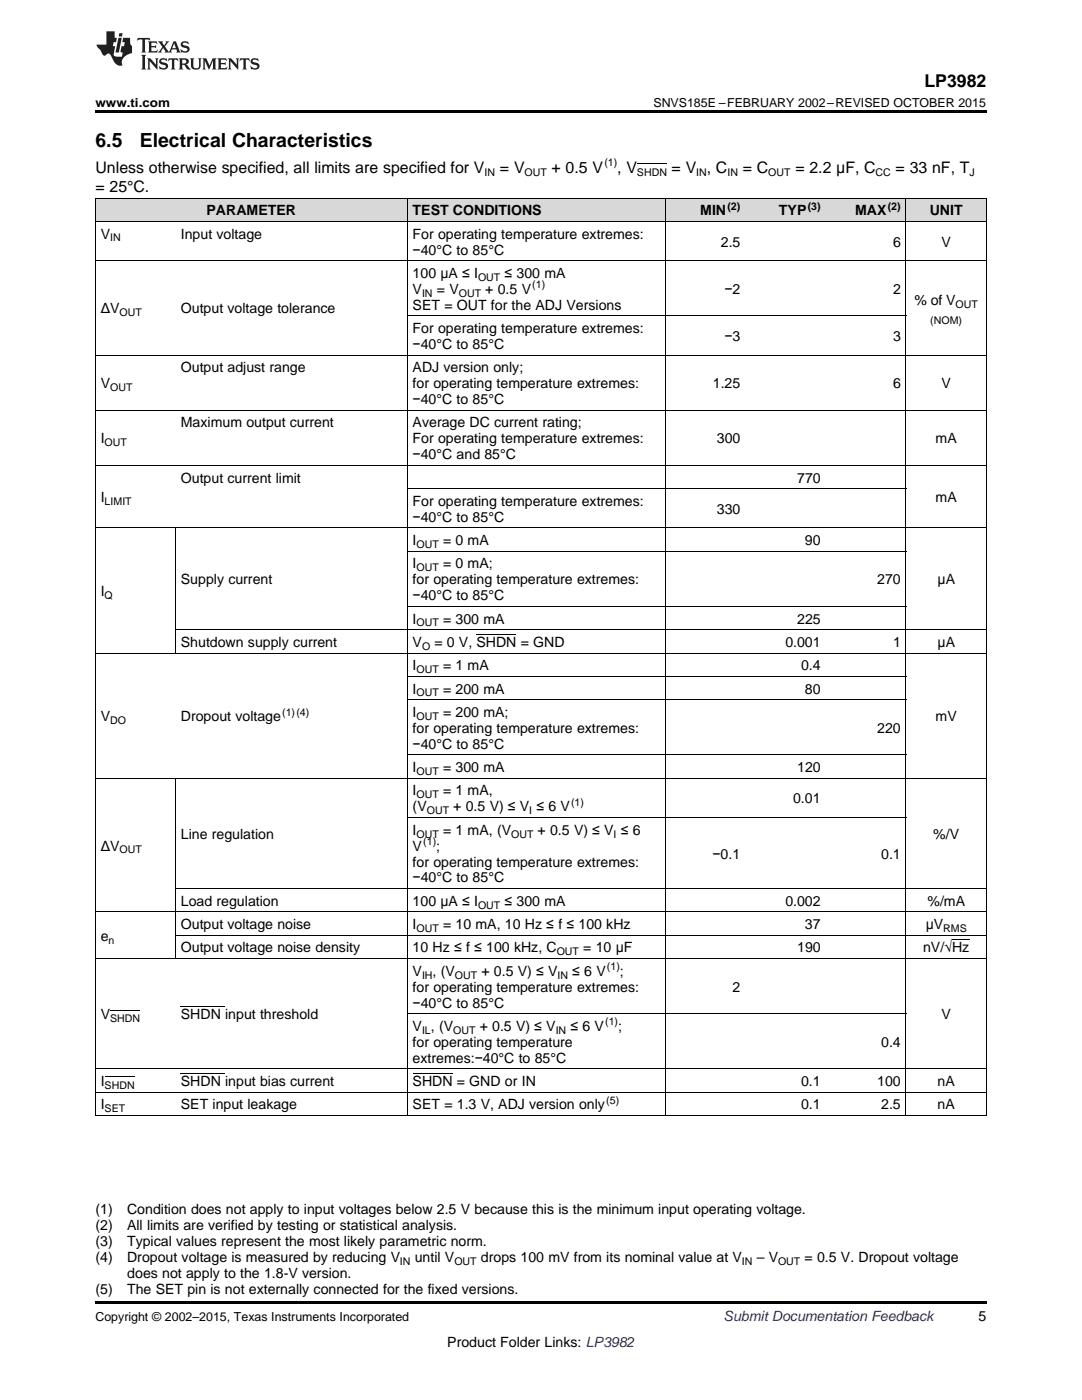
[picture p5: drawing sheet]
<svg xmlns="http://www.w3.org/2000/svg" width="216mm" height="279mm" viewBox="0 0 216 279" stroke-linecap="round" stroke-linejoin="round" font-family="sans-serif">
<defs><g id="words">
<g font-size="3.9">
<text x="19" y="29.3">6.5</text>
<text x="27.9" y="29.3">Electrical Characteristics</text>
</g>
<text font-size="3.5" x="184.5" y="17.3">LP3982</text>
<g font-size="3.2">
<text x="19" y="34.4">Unless otherwise specified, all limits are specified for V</text>
<text x="99.8" y="34.4">= V</text>
<text x="110.1" y="34.4">+ 0.5 V</text>
<text x="123.2" y="34.4">, V</text>
<text x="134" y="34.4">= V , C</text>
<text x="148.2" y="34.4">= C</text>
<text x="158.7" y="34.4">= 2.2 μF, C</text>
<text x="178.7" y="34.4">= 33 nF, T</text>
<text x="19" y="38.3">= 25°C.</text>
</g>
<g font-size="2.8">
<text x="20.1" y="47.6">V</text>
<text x="36.1" y="47.6">Input voltage</text>
<text x="41.2" y="43">PARAMETER</text>
<text x="82.3" y="43">TEST CONDITIONS</text>
<text x="82.3" y="47.6">For operating temperature extremes:</text>
<text x="139.7" y="43">MIN</text>
<text x="155.4" y="43">TYP</text>
<text x="170.6" y="43">MAX</text>
<text x="185.5" y="43">UNIT</text>
<text x="82.3" y="50.8">−40°C to 85°C</text>
<text x="143.8" y="49.2">2.5</text>
<text x="178.2" y="49.2">6</text>
<text x="187.9" y="49.2">V</text>
<text x="82.3" y="55.5">100 μA ≤ I</text>
<text x="82.3" y="58.6">V</text>
<text x="87.2" y="58.6">= V</text>
<text x="96.8" y="58.6">+ 0.5 V</text>
<text x="100.7" y="55.5">≤ 300 mA</text>
<text x="144.5" y="58.6">−2</text>
<text x="178.2" y="58.6">2</text>
<text x="20.1" y="62.5">ΔV</text>
<text x="36.1" y="62.5">Output voltage tolerance</text>
<text x="82.3" y="61.8">SET = OUT for the ADJ Versions</text>
<text x="182.5" y="61">% of V</text>
<text x="82.3" y="66.5">For operating temperature extremes:</text>
<text x="82.3" y="69.6">−40°C to 85°C</text>
<text x="144.5" y="68.1">−3</text>
<text x="178.2" y="68.1">3</text>
<text x="20.1" y="77.5">V</text>
<text x="36.1" y="74.3">Output adjust range</text>
<text x="82.3" y="74.3">ADJ version only;</text>
<text x="82.3" y="77.5">for operating temperature extremes:</text>
<text x="142.2" y="77.5">1.25</text>
<text x="178.2" y="77.5">6</text>
<text x="187.9" y="77.5">V</text>
<text x="82.3" y="80.6">−40°C to 85°C</text>
<text x="20.1" y="88.5">I</text>
<text x="36.1" y="85.3">Maximum output current</text>
<text x="82.3" y="85.3">Average DC current rating;</text>
<text x="82.3" y="88.5">For operating temperature extremes:</text>
<text x="143.1" y="88.5">300</text>
<text x="186.7" y="88.5">mA</text>
<text x="82.3" y="91.7">−40°C and 85°C</text>
<text x="20.1" y="100.2">I</text>
<text x="36.1" y="96.3">Output current limit</text>
<text x="82.3" y="101">For operating temperature extremes:</text>
<text x="159.1" y="96.3">770</text>
<text x="186.7" y="100.2">mA</text>
<text x="82.3" y="104.1">−40°C to 85°C</text>
<text x="143.1" y="102.6">330</text>
<text x="82.3" y="108.8">I</text>
<text x="82.3" y="113.5">I</text>
<text x="88.4" y="108.8">= 0 mA</text>
<text x="88.4" y="113.5">= 0 mA;</text>
<text x="160.6" y="108.8">90</text>
<text x="20.1" y="119">I</text>
<text x="36.1" y="116.6">Supply current</text>
<text x="82.3" y="116.6">for operating temperature extremes:</text>
<text x="82.3" y="119.8">−40°C to 85°C</text>
<text x="175" y="116.6">270</text>
<text x="187.1" y="116.6">μA</text>
<text x="82.3" y="124.5">I</text>
<text x="88.4" y="124.5">= 300 mA</text>
<text x="159.1" y="124.5">225</text>
<text x="36.1" y="129.1">Shutdown supply current</text>
<text x="82.3" y="129.1">V</text>
<text x="86.7" y="129.1">= 0 V, SHDN = GND</text>
<text x="156.7" y="129.1">0.001</text>
<text x="178.2" y="129.1">1</text>
<text x="187.1" y="129.1">μA</text>
<text x="82.3" y="133.8">I</text>
<text x="88.4" y="133.8">= 1 mA</text>
<text x="159.8" y="133.8">0.4</text>
<text x="20.1" y="143.9">V</text>
<text x="36.1" y="143.9">Dropout voltage</text>
<text x="82.3" y="138.4">I</text>
<text x="82.3" y="143.1">I</text>
<text x="88.4" y="138.4">= 200 mA</text>
<text x="88.4" y="143.1">= 200 mA;</text>
<text x="160.6" y="138.4">80</text>
<text x="186.7" y="143.9">mV</text>
<text x="82.3" y="146.3">for operating temperature extremes:</text>
<text x="82.3" y="149.4">−40°C to 85°C</text>
<text x="175" y="146.3">220</text>
<text x="82.3" y="154.1">I</text>
<text x="88.4" y="154.1">= 300 mA</text>
<text x="159.1" y="154.1">120</text>
<text x="82.3" y="158.8">I</text>
<text x="82.3" y="161.9">(V</text>
<text x="88.4" y="158.8">= 1 mA,</text>
<text x="90.5" y="161.9">+ 0.5 V) ≤ V ≤ 6 V</text>
<text x="158.3" y="160.3">0.01</text>
<text x="36.1" y="167.4">Line regulation</text>
<text x="82.3" y="166.6">I</text>
<text x="88.4" y="166.6">= 1 mA, (V</text>
<text x="107.3" y="166.6">+ 0.5 V) ≤ V ≤ 6</text>
<text x="186.2" y="167.4">%/V</text>
<text x="20.1" y="169.8">ΔV</text>
<text x="82.3" y="169.8">V</text>
<text x="82.3" y="172.9">for operating temperature extremes:</text>
<text x="87" y="169.8">;</text>
<text x="142.2" y="171.3">−0.1</text>
<text x="175.8" y="171.3">0.1</text>
<text x="82.3" y="176.1">−40°C to 85°C</text>
<text x="36.1" y="180.8">Load regulation</text>
<text x="36.1" y="185.4">Output voltage noise</text>
<text x="82.3" y="180.8">100 μA ≤ I</text>
<text x="82.3" y="185.4">I</text>
<text x="88.4" y="185.4">= 10 mA, 10 Hz ≤ f ≤ 100 kHz</text>
<text x="100.7" y="180.8">≤ 300 mA</text>
<text x="156.7" y="180.8">0.002</text>
<text x="160.6" y="185.4">37</text>
<text x="184.7" y="185.4">μV</text>
<text x="185.1" y="180.8">%/mA</text>
<text x="20.1" y="187.7">e</text>
<text x="36.1" y="190.1">Output voltage noise density</text>
<text x="82.3" y="190.1">10 Hz ≤ f ≤ 100 kHz, C</text>
<text x="116.4" y="190.1">= 10 μF</text>
<text x="159.1" y="190.1">190</text>
<text x="184.2" y="190.1">nV/√Hz</text>
<text x="82.3" y="194.7">V</text>
<text x="82.3" y="197.9">for operating temperature extremes:</text>
<text x="86.3" y="194.7">, (V</text>
<text x="96.1" y="194.7">+ 0.5 V) ≤ V</text>
<text x="114.2" y="194.7">≤ 6 V</text>
<text x="123.7" y="194.7">;</text>
<text x="146.2" y="197.9">2</text>
<text x="20.1" y="203.4">V</text>
<text x="36.1" y="203.4">SHDN input threshold</text>
<text x="82.3" y="201.1">−40°C to 85°C</text>
<text x="187.9" y="203.4">V</text>
<text x="82.3" y="205.7">V , (V</text>
<text x="82.3" y="208.9">for operating temperature</text>
<text x="95.7" y="205.7">+ 0.5 V) ≤ V</text>
<text x="113.8" y="205.7">≤ 6 V</text>
<text x="123.3" y="205.7">;</text>
<text x="175.8" y="208.9">0.4</text>
<text x="82.3" y="212.1">extremes:−40°C to 85°C</text>
<text x="20.1" y="216.7">I</text>
<text x="20.1" y="221.4">I</text>
<text x="36.1" y="216.7">SHDN input bias current</text>
<text x="36.1" y="221.4">SET input leakage</text>
<text x="82.3" y="216.7">SHDN = GND or IN</text>
<text x="82.3" y="221.4">SET = 1.3 V, ADJ version only</text>
<text x="159.8" y="216.7">0.1</text>
<text x="159.8" y="221.4">0.1</text>
<text x="175" y="216.7">100</text>
<text x="175.8" y="221.4">2.5</text>
<text x="187.1" y="216.7">nA</text>
<text x="187.1" y="221.4">nA</text>
<text x="19" y="242.4">(1)</text>
<text x="19" y="245.5">(2)</text>
<text x="25.4" y="242.4">Condition does not apply to input voltages below 2.5 V because this is the minimum input operating voltage.</text>
<text x="25.4" y="245.5">All limits are verified by testing or statistical analysis.</text>
<text x="19" y="248.7">(3)</text>
<text x="19" y="251.9">(4)</text>
<text x="25.4" y="248.7">Typical values represent the most likely parametric norm.</text>
<text x="25.4" y="251.9">Dropout voltage is measured by reducing V</text>
<text x="82.8" y="251.9">until V</text>
<text x="96" y="251.9">drops 100 mV from its nominal value at V</text>
<text x="151" y="251.9">– V</text>
<text x="160.5" y="251.9">= 0.5 V. Dropout voltage</text>
<text x="25.4" y="255.1">does not apply to the 1.8-V version.</text>
<text x="19" y="258.2">(5)</text>
<text x="25.4" y="258.2">The SET pin is not externally connected for the fixed versions.</text>
<text x="195.3" y="263.6">5</text>
<text x="89.3" y="268.9">Product Folder Links: LP3982</text>
</g>
<text font-size="2.8" fill="#0000c8" x="144.4" y="263.6">Submit Documentation Feedback</text>
<g font-size="2.5">
<text x="19" y="21.4">www.ti.com</text>
<text x="130.4" y="21.4">SNVS185E –FEBRUARY 2002–REVISED OCTOBER 2015</text>
<text x="19" y="263.6">Copyright © 2002–2015, Texas Instruments Incorporated</text>
</g>
<g font-size="2.1">
<text x="96.7" y="35.1">IN</text>
<text x="104.7" y="35.1">OUT</text>
<text x="120.6" y="33.2">(1)</text>
<text x="127.1" y="35.1">SHDN</text>
<text x="138.9" y="35.1">IN</text>
<text x="145.2" y="35.1">IN</text>
<text x="153.3" y="35.1">OUT</text>
<text x="174.7" y="35.1">CC</text>
<text x="193.5" y="35.1">J</text>
<text x="145.2" y="41.8">(2)</text>
<text x="161.2" y="41.8">(3)</text>
<text x="177.1" y="41.8">(2)</text>
<text x="22" y="48.2">IN</text>
<text x="84.2" y="59.2">IN</text>
<text x="91.5" y="59.2">OUT</text>
<text x="95.4" y="56">OUT</text>
<text x="106.2" y="57.5">(1)</text>
<text x="23.8" y="63.1">OUT</text>
<text x="185.6" y="64.7">(NOM)</text>
<text x="190.7" y="61.5">OUT</text>
<text x="22" y="78">OUT</text>
<text x="20.9" y="89">OUT</text>
<text x="20.9" y="100.8">LIMIT</text>
<text x="83.1" y="109.4">OUT</text>
<text x="20.9" y="119.5">Q</text>
<text x="83.1" y="114">OUT</text>
<text x="83.1" y="125">OUT</text>
<text x="84.2" y="129.7">O</text>
<text x="83.1" y="134.3">OUT</text>
<text x="56.3" y="142.8">(1)(4)</text>
<text x="83.1" y="139">OUT</text>
<text x="83.1" y="143.7">OUT</text>
<text x="22" y="144.5">DO</text>
<text x="83.1" y="154.7">OUT</text>
<text x="83.1" y="159.3">OUT</text>
<text x="113.9" y="160.8">(1)</text>
<text x="83.1" y="167.1">OUT</text>
<text x="85.2" y="162.5">OUT</text>
<text x="102" y="167.1">OUT</text>
<text x="105.6" y="162.5">I</text>
<text x="122.4" y="167.1">I</text>
<text x="23.8" y="170.3">OUT</text>
<text x="84.5" y="168.6">(1)</text>
<text x="83.1" y="186">OUT</text>
<text x="95.4" y="181.3">OUT</text>
<text x="188.2" y="186">RMS</text>
<text x="21.7" y="188.3">n</text>
<text x="111.1" y="190.6">OUT</text>
<text x="84.2" y="195.3">IH</text>
<text x="90.8" y="195.3">OUT</text>
<text x="111.2" y="195.3">IN</text>
<text x="121.1" y="193.6">(1)</text>
<text x="22" y="204">SHDN</text>
<text x="84.2" y="206.3">IL</text>
<text x="90.4" y="206.3">OUT</text>
<text x="110.9" y="206.3">IN</text>
<text x="120.8" y="204.6">(1)</text>
<text x="20.9" y="217.3">SHDN</text>
<text x="20.9" y="222">SET</text>
<text x="121" y="220.3">(5)</text>
<text x="79.8" y="252.4">IN</text>
<text x="90.7" y="252.4">OUT</text>
<text x="148" y="252.4">IN</text>
<text x="155.3" y="252.4">OUT</text>
</g>
</g></defs>
<g fill="#d8d8d8">
<path d="M19 39.6h16v4.6h-16z"/>
<path d="M35 39.6h46.3v4.6h-46.3z"/>
<path d="M81.3 39.6h51.5v4.6h-51.5z"/>
<path d="M132.8 39.6h16v4.6h-16z"/>
<path d="M148.8 39.6h16v4.6h-16z"/>
<path d="M164.8 39.6h16v4.6h-16z"/>
<path d="M180.8 39.6h16v4.6h-16z"/>
</g>
<path d="M19 22h177.8v.5h-177.8zM19 259.7h177.8v.5h-177.8z" fill="#000"/>
<g fill="none" stroke="#000" stroke-width=".2">
<path d="M19 39.5h177.8M19.1 39.5v183.2M81.2 39.5v183.2M132.8 39.5v183.2M180.8 39.5v183.2M196.8 39.5v183.2M19 52h177.8M19 44.2h177.8M19 70.9h177.8M81.3 63h99.5M19 92.9h177.8M19 81.9h177.8"/>
<path d="M81.3 97.5h99.5M19 105.4h177.8M35 105.4v25M81.3 110h99.5M19 130.3h177.8M35 125.7h161.8M81.3 139.6h99.5M81.3 135h99.5M81.3 121h99.5M19 155.3h177.8M35 155.3v36M81.3 150.7h99.5"/>
<path d="M35 177.3h161.8M81.3 163.1h99.5M19 191.3h177.8M19 182h177.8M35 186.6h161.8M19 218h177.8M19 213.3h177.8M81.3 202.3h99.5M19 222.6h177.8"/>
</g>
<g fill="#231f20">
<path d="M27.5 7.6l-.1 .5 .4-.2h.6v.1v2.1l-.2 .4h1l-.3-.4v-2.1l.1-.1h.5l.5 .2-.2-.5zM29.5 8.3l.2 .3v1.5l-.2 .4h1.8l.2-.6a1.04 1.04 0 0 1-1.3 .2v-.7h.6l.3 .2v-.6l-.3 .2h-.6v-.6l.8-.1 .4 .3-.2-.5zM31.5 8.3l.9 1.1-.9 1.1h.8l-.2-.2 .5-.7 .4 .7-.2 .2h1.5l-.1-.2 .1-.4h.9l.1 .4-.2 .2h1l-.3-.3-.7-1.9h-.5l-.9 2-.8-1 .9-1h-.8l.1 .3-.3 .5-.4-.6 .2-.2zM34.7 8.6l.4 1h-.7zM36.3 8.4a.63 .63 0 0 0-.2 .7 .63 .63 0 0 0 .6 .4l.6 .2 .1 .2a.75 .75 0 0 1-.7 .4 .75 .75 0 0 1-.6-.5l.1 .7 .1-.1a1.11 1.11 0 0 0 1.5-.6 1.13 1.13 0 0 0-1.2-.8l-.1-.4a1.04 1.04 0 0 1 1.2 .2l-.2-.5-.1 .1-.5-.2zM28.2 10.9l.2 .4v2.2l-.2 .4h1l-.3-.4v-2.2l.3-.4zM29.3 11.6l.3 .4v1.5l-.3 .4h.8l-.2-.4v-1.3l1.5 1.7v-1.9l.2-.4h-.7l.2 .4v.9l-1.1-1.3zM32 11.8a.62 .62 0 0 0-.2 .7 .62 .62 0 0 0 .6 .4l.6 .1 .1 .3a.76 .76 0 0 1-.7 .3 .76 .76 0 0 1-.6-.4l.1 .7 .1-.1a1.11 1.11 0 0 0 1.5-.6 1.13 1.13 0 0 0-1.2-.8l-.1-.4a1.04 1.04 0 0 1 1.2 .2l-.2-.6-.1 .1-.5-.1zM33.7 11.6l-.2 .6a.61 .61 0 0 1 .8-.3v1.6l-.2 .4h.9l-.2-.4v-1.6a.63 .63 0 0 1 .8 .3l-.2-.6zM35.6 11.6l.3 .4v1.5l-.3 .4h1l-.2-.2v-.8l.5 .2a.76 .76 0 0 0 1.2 .7l-1-1a.58 .58 0 0 0 .6-.5 .58 .58 0 0 0-.5-.6zM36.4 11.9h.1a.45 .45 0 0 1 .5 .1 .45 .45 0 0 1 .1 .5l-.7 .2zM37.9 11.6l.2 .2a2.17 2.17 0 0 0 .3 1.9 .99 .99 0 0 0 1.6-.6v-1.1l.2-.4h-.7l.2 .2a1.92 1.92 0 0 1-.2 1.8 .6 .6 0 0 1-.9-.5v-1.1l.2-.4zM40.4 11.6l.2 .4v1.5l-.2 .4h.7l-.2-.4v-1.4l.8 1.8 .8-1.8v1.4l-.2 .4h.9l-.2-.4v-1.5l.2-.4h-.8l-.6 1.5-.6-1.5zM43.4 11.6l.2 .4v1.5l-.2 .4h1.8l.2-.6a1.04 1.04 0 0 1-1.3 .1v-.6h.5l.4 .2v-.6l-.4 .2h-.5v-.7h.8l.3 .3-.1-.6zM45.5 11.6l.2 .4v1.5l-.2 .4h.7l-.2-.4v-1.3l1.5 1.7v-1.9l.2-.4h-.7l.2 .4v.9l-1.1-1.3zM47.9 11.6l-.1 .6a.61 .61 0 0 1 .8-.3v1.6l-.3 .4h1l-.3-.4 .1-1.6a.63 .63 0 0 1 .7 .3l-.1-.6zM50.2 11.8a.62 .62 0 0 0-.2 .7 .62 .62 0 0 0 .6 .4l.6 .1 .2 .3a.76 .76 0 0 1-.8 .3 .76 .76 0 0 1-.6-.4l.1 .7 .2-.1a1.11 1.11 0 0 0 1.5-.6 1.13 1.13 0 0 0-1.3-.8l-.1-.4a1.04 1.04 0 0 1 1.2 .2l-.1-.6-.2 .1-.5-.1z"/>
<path d="M21.2 6.3v2.6h-1.9l.1 .4 .7 .9a.91 .91 0 0 0 1 .8 .56 .56 0 0 1 .5-.3 .56 .56 0 0 1 .5 .3l.4 .8a1.53 1.53 0 0 0 1.9 1.2 1.54 1.54 0 0 1 1-2.1l.9-.3v-1.4a1.52 1.52 0 0 1-.3-1.6h-1.4l-.2 .8h.5l-.2 .8h-.4l-.2 1v.2l.4 .1-.2 .8a1.93 1.93 0 0 1-1.6-.3l.3-1.8h-.5l.2-.8h.4l.2-.8h-.4v-1.3zM23.6 7.6l-.6 2.9h.7l.6-2.9zM23.8 6.6l-.1 .7h.6l.2-.7z"/>
</g>
<path d="M127.1 32.7h6M95.1 126.6h7.9M190 187.6h3.4M20.9 214.9h5.9M22 201.6h5.9M36.1 214.3h8.8M36.1 200.9h8.8M82.3 214.3h8" fill="none" stroke="#000" stroke-width=".2"/>
<use href="#words"/>
</svg>
